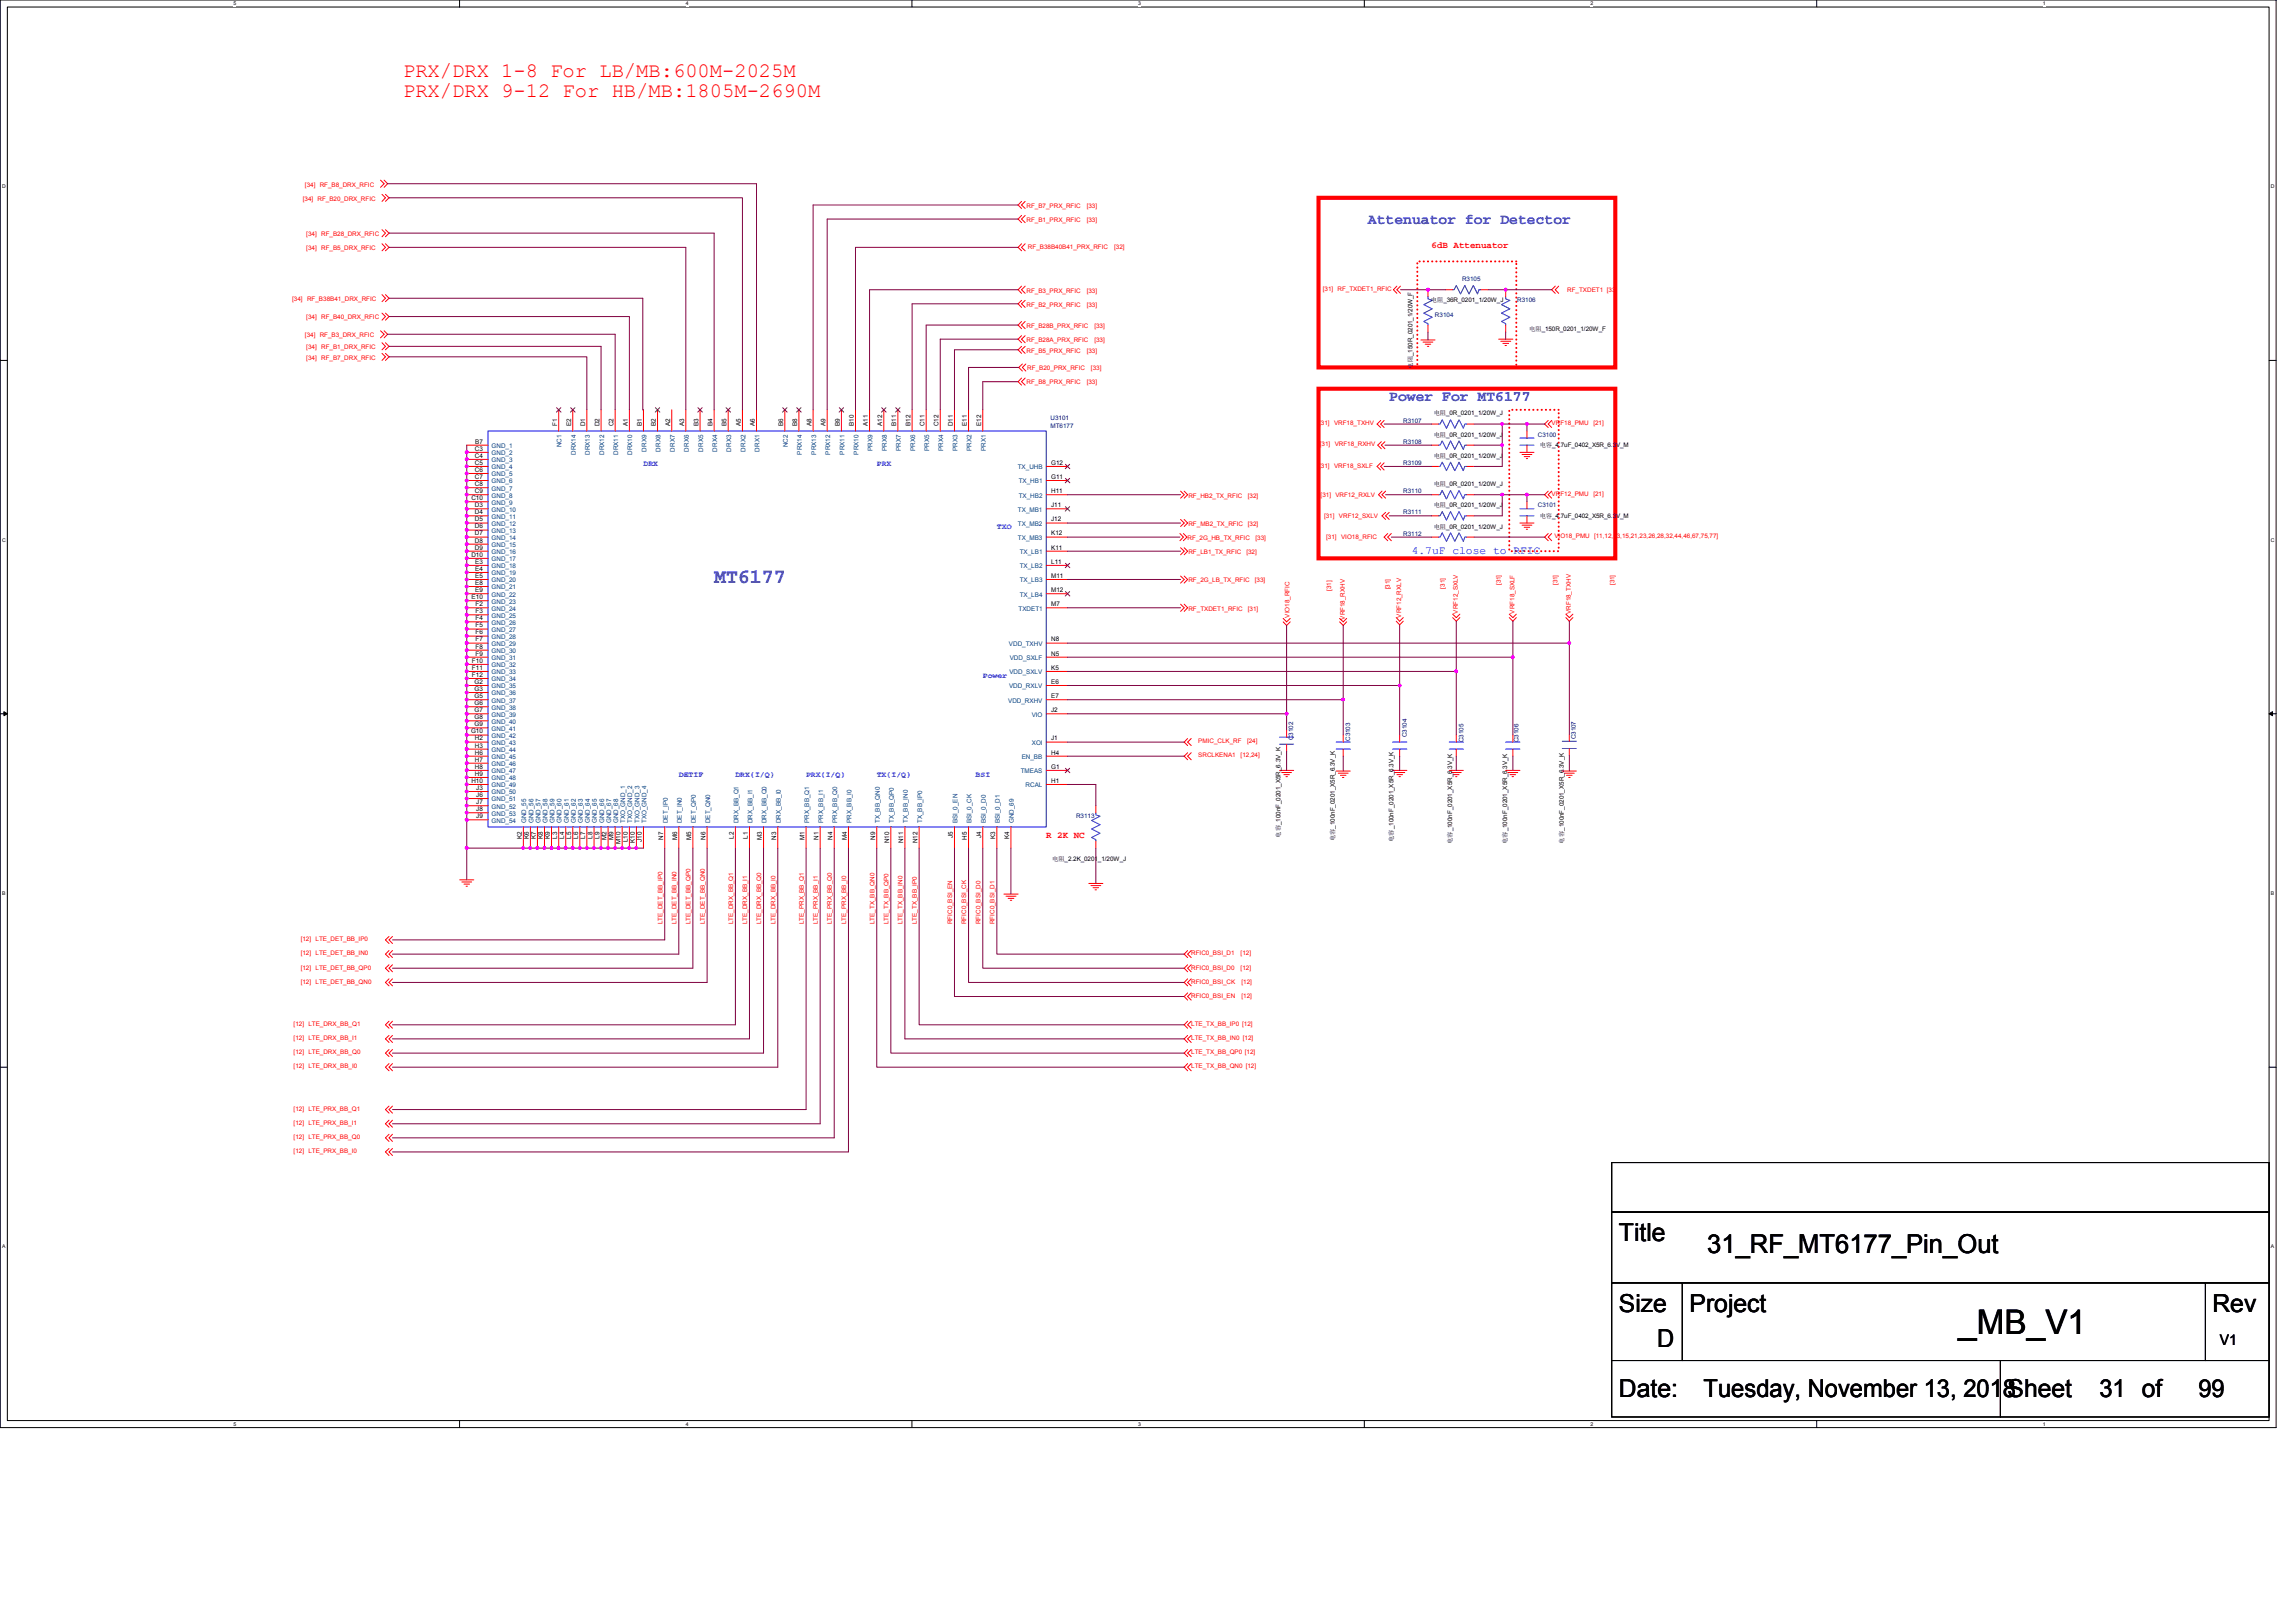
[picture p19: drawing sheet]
<svg xmlns="http://www.w3.org/2000/svg" width="297mm" height="210mm" viewBox="0 0 297 210" stroke-linecap="round" stroke-linejoin="round" font-family="sans-serif">
<defs><g id="words">
<text font-size="4.4" x="253.3" y="172.6">_MB_V1</text>
<text font-size="3.4" x="220.9" y="162.1">31_RF_MT6177_Pin_Out</text>
<g font-size="3.2">
<text x="209.4" y="160.6">Title</text>
<text x="209.4" y="169.8">Size</text>
<text x="218.6" y="169.8">Project</text>
<text x="286.2" y="169.8">Rev</text>
<text x="214.4" y="174.3">D</text>
<text x="209.4" y="180.7">Date:</text>
<text x="220.4" y="180.7">Tuesday, November 13, 2018Sheet</text>
<text x="271.6" y="180.7">31 of</text>
<text x="284.4" y="180.7">99</text>
</g>
<g font-size="2.6" fill="#f00">
<text x="52.2" y="9.9">PRX/DRX 1-8 For LB/MB:600M-2025M</text>
<text x="52.2" y="12.6">PRX/DRX 9-12 For HB/MB:1805M-2690M</text>
</g>
<text font-size="2.6" fill="#00f" x="92.4" y="75.4">MT6177</text>
<g font-size="1.9" fill="#00f">
<text x="177" y="29">Attenuator for Detector</text>
<text x="179.7" y="51.9">Power For MT6177</text>
</g>
<text font-size="1.9" x="287.2" y="174.1">V1</text>
<text font-size="1.5" fill="#00f" x="182.6" y="71.7">4.7uF close to RFIC</text>
<g font-size="1.2" fill="#f00">
<text x="185.2" y="32.1">6dB Attenuator</text>
<text x="135.4" y="108.4">R 2K NC</text>
</g>
<g font-size="1" fill="#00f">
<text x="83.2" y="60.3">DRX</text>
<text x="113.4" y="60.3">PRX</text>
<text x="129" y="68.5">TXO</text>
<text x="127.1" y="87.7">Power</text>
<text x="87.8" y="100.5">DETIF</text>
<text x="95.1" y="100.5">DRX(I/Q)</text>
<text x="104.3" y="100.5">PRX(I/Q)</text>
<text x="113.4" y="100.5">TX(I/Q)</text>
<text x="126.2" y="100.5">BSI</text>
</g>
<g font-size=".8" fill="#f00">
<text x="39.2" y="26">[34] RF_B20_DRX_RFIC</text>
<text x="39.5" y="24.1">[34] RF_B8_DRX_RFIC</text>
<text x="132.8" y="26.9">RF_B7_PRX_RFIC</text>
<text x="132.8" y="28.7">RF_B1_PRX_RFIC</text>
<text x="140.6" y="26.9">[33]</text>
<text x="140.6" y="28.7">[33]</text>
<text x="39.6" y="32.4">[34]</text>
<text x="39.6" y="30.5">[34]</text>
<text x="41.5" y="32.4">RF_B5_DRX_RFIC</text>
<text x="41.5" y="30.5">RF_B28_DRX_RFIC</text>
<text x="133" y="32.2">RF_B38B40B41_PRX_RFIC</text>
<text x="144.1" y="32.2">[32]</text>
<text x="37.8" y="38.9">[34]</text>
<text x="39.6" y="41.3">[34]</text>
<text x="39.7" y="38.9">RF_B38B41_DRX_RFIC</text>
<text x="41.5" y="41.3">RF_B40_DRX_RFIC</text>
<text x="132.8" y="37.8">RF_B3_PRX_RFIC</text>
<text x="132.8" y="39.7">RF_B2_PRX_RFIC</text>
<text x="140.6" y="37.8">[33]</text>
<text x="140.6" y="39.7">[33]</text>
<text x="171.1" y="37.7">[31] RF_TXDET1_RFIC</text>
<text x="202.8" y="37.7">RF_TXDET1 [33]</text>
<text x="39.5" y="43.6">[34] RF_B3_DRX_RFIC</text>
<text x="39.6" y="46.5">[34]</text>
<text x="39.6" y="45.1">[34]</text>
<text x="41.5" y="46.5">RF_B7_DRX_RFIC</text>
<text x="41.5" y="45.1">RF_B1_DRX_RFIC</text>
<text x="132.8" y="44.2">RF_B28A_PRX_RFIC</text>
<text x="132.8" y="42.4">RF_B28B_PRX_RFIC</text>
<text x="132.8" y="45.6">RF_B5_PRX_RFIC</text>
<text x="132.9" y="47.9">RF_B20_PRX_RFIC</text>
<text x="140.6" y="45.6">[33]</text>
<text x="141.1" y="47.9">[33]</text>
<text x="141.6" y="44.2">[33]</text>
<text x="141.6" y="42.4">[33]</text>
<text x="132.8" y="49.7">RF_B8_PRX_RFIC</text>
<text x="140.6" y="49.7">[33]</text>
<text x="170.7" y="55">[31]</text>
<text x="170.7" y="57.8">[31]</text>
<text x="172.6" y="55">VRF18_TXHV</text>
<text x="172.7" y="57.8">VRF18_RXHV</text>
<text x="200.7" y="55">VRF18_PMU</text>
<text x="206.1" y="55">[21]</text>
<text x="153.8" y="64.4">RF_HB2_TX_RFIC</text>
<text x="161.4" y="64.4">[32]</text>
<text x="170.7" y="60.5">[31]</text>
<text x="170.9" y="64.3">[31] VRF12_RXLV</text>
<text x="172.6" y="60.5">VRF18_SXLF</text>
<text x="200.7" y="64.2">VRF12_PMU</text>
<text x="206.1" y="64.2">[21]</text>
<text x="153.6" y="69.8">RF_2G_HB_TX_RFIC</text>
<text x="153.8" y="68">RF_MB2_TX_RFIC</text>
<text x="153.8" y="71.7">RF_LB1_TX_RFIC</text>
<text x="161.2" y="71.7">[32]</text>
<text x="161.4" y="68">[32]</text>
<text x="162.4" y="69.8">[33]</text>
<text x="171.3" y="67">[31]</text>
<text x="171.6" y="69.7">[31]</text>
<text x="173.2" y="67">VRF12_SXLV</text>
<text x="173.5" y="69.7">VIO18_RFIC</text>
<text x="201.1" y="69.7">VIO18_PMU [11,12,13,15,21,23,26,28,32,44,46,67,75,77]</text>
<text x="153.8" y="75.3">RF_2G_LB_TX_RFIC</text>
<text x="162.3" y="75.3">[33]</text>
<text x="172.2" y="76.4" transform="rotate(-90 172.2 76.4)">[31]</text>
<text x="179.8" y="76.3" transform="rotate(-90 179.8 76.3)">[31]</text>
<text x="186.9" y="76.2" transform="rotate(-90 186.9 76.2)">[31]</text>
<text x="194.2" y="75.7" transform="rotate(-90 194.2 75.7)">[31]</text>
<text x="201.5" y="75.7" transform="rotate(-90 201.5 75.7)">[31]</text>
<text x="208.9" y="75.7" transform="rotate(-90 208.9 75.7)">[31]</text>
<text x="153.8" y="79">RF_TXDET1_RFIC</text>
<text x="161.4" y="79">[31]</text>
<text x="166.8" y="79.9" transform="rotate(-90 166.8 79.9)">VIO18_RFIC</text>
<text x="174" y="80.2" transform="rotate(-90 174 80.2)">VRF18_RXHV</text>
<text x="181.3" y="79.9" transform="rotate(-90 181.3 79.9)">VRF12_RXLV</text>
<text x="188.6" y="79.4" transform="rotate(-90 188.6 79.4)">VRF12_SXLV</text>
<text x="195.9" y="79.4" transform="rotate(-90 195.9 79.4)">VRF18_SXLF</text>
<text x="203.2" y="79.5" transform="rotate(-90 203.2 79.5)">VRF18_TXHV</text>
<text x="155" y="96.2">PMIC_CLK_RF</text>
<text x="155" y="98">SRCLKENA1</text>
<text x="160.5" y="98">[12,24]</text>
<text x="161.3" y="96.2">[24]</text>
<text x="85.7" y="119.6" transform="rotate(-90 85.7 119.6)">LTE_DET_BB_IP0</text>
<text x="87.5" y="119.6" transform="rotate(-90 87.5 119.6)">LTE_DET_BB_IN0</text>
<text x="89.3" y="119.6" transform="rotate(-90 89.3 119.6)">LTE_DET_BB_QP0</text>
<text x="91.2" y="119.6" transform="rotate(-90 91.2 119.6)">LTE_DET_BB_QN0</text>
<text x="94.8" y="119.6" transform="rotate(-90 94.8 119.6)">LTE_DRX_BB_Q1</text>
<text x="96.7" y="119.6" transform="rotate(-90 96.7 119.6)">LTE_DRX_BB_I1</text>
<text x="98.5" y="119.6" transform="rotate(-90 98.5 119.6)">LTE_DRX_BB_Q0</text>
<text x="100.3" y="119.6" transform="rotate(-90 100.3 119.6)">LTE_DRX_BB_I0</text>
<text x="104" y="119.6" transform="rotate(-90 104 119.6)">LTE_PRX_BB_Q1</text>
<text x="105.8" y="119.6" transform="rotate(-90 105.8 119.6)">LTE_PRX_BB_I1</text>
<text x="107.6" y="119.6" transform="rotate(-90 107.6 119.6)">LTE_PRX_BB_Q0</text>
<text x="109.5" y="119.6" transform="rotate(-90 109.5 119.6)">LTE_PRX_BB_I0</text>
<text x="113.1" y="119.6" transform="rotate(-90 113.1 119.6)">LTE_TX_BB_QN0</text>
<text x="115" y="119.6" transform="rotate(-90 115 119.6)">LTE_TX_BB_QP0</text>
<text x="116.8" y="119.6" transform="rotate(-90 116.8 119.6)">LTE_TX_BB_IN0</text>
<text x="118.6" y="119.6" transform="rotate(-90 118.6 119.6)">LTE_TX_BB_IP0</text>
<text x="123.2" y="119.6" transform="rotate(-90 123.2 119.6)">RFIC0_BSI_EN</text>
<text x="125" y="119.6" transform="rotate(-90 125 119.6)">RFIC0_BSI_CK</text>
<text x="126.8" y="119.6" transform="rotate(-90 126.8 119.6)">RFIC0_BSI_D0</text>
<text x="128.7" y="119.6" transform="rotate(-90 128.7 119.6)">RFIC0_BSI_D1</text>
<text x="38.9" y="121.8">[12]</text>
<text x="38.9" y="125.4">[12]</text>
<text x="38.9" y="123.6">[12]</text>
<text x="40.8" y="121.8">LTE_DET_BB_IP0</text>
<text x="40.8" y="125.4">LTE_DET_BB_QP0</text>
<text x="40.8" y="123.6">LTE_DET_BB_IN0</text>
<text x="154.1" y="123.6">RFIC0_BSI_D1</text>
<text x="154.1" y="125.4">RFIC0_BSI_D0</text>
<text x="160.5" y="123.6">[12]</text>
<text x="160.5" y="125.4">[12]</text>
<text x="38.9" y="127.3">[12]</text>
<text x="40.8" y="127.3">LTE_DET_BB_QN0</text>
<text x="154.1" y="129.1">RFIC0_BSI_EN</text>
<text x="154.1" y="127.3">RFIC0_BSI_CK</text>
<text x="160.6" y="129.1">[12]</text>
<text x="160.6" y="127.3">[12]</text>
<text x="38" y="132.8">[12] LTE_DRX_BB_Q1</text>
<text x="38" y="136.4">[12] LTE_DRX_BB_Q0</text>
<text x="38" y="134.6">[12] LTE_DRX_BB_I1</text>
<text x="154.1" y="136.4">LTE_TX_BB_QP0 [12]</text>
<text x="154.1" y="134.6">LTE_TX_BB_IN0 [12]</text>
<text x="154.1" y="132.8">LTE_TX_BB_IP0 [12]</text>
<text x="38" y="143.7">[12] LTE_PRX_BB_Q1</text>
<text x="38" y="138.2">[12] LTE_DRX_BB_I0</text>
<text x="154.1" y="138.2">LTE_TX_BB_QN0 [12]</text>
<text x="38" y="149.2">[12] LTE_PRX_BB_I0</text>
<text x="38" y="147.4">[12] LTE_PRX_BB_Q0</text>
<text x="38" y="145.6">[12] LTE_PRX_BB_I1</text>
</g>
<g font-size=".8">
<text x="185.1" y="39.1">电阻_36R_0201_1/20W_J</text>
<text x="182.8" y="47.7" transform="rotate(-90 182.8 47.7)">电阻_150R_0201_1/20W_F</text>
<text x="197.8" y="42.8">电阻_150R_0201_1/20W_F</text>
<text x="185.5" y="53.7">电阻_0R_0201_1/20W_J</text>
<text x="61.4" y="59.2">C4</text>
<text x="61.4" y="58.3">C3</text>
<text x="61.5" y="57.4">B7</text>
<text x="72.1" y="55.1" transform="rotate(-90 72.1 55.1)">F1</text>
<text x="73.9" y="55.1" transform="rotate(-90 73.9 55.1)">E2</text>
<text x="75.7" y="55.1" transform="rotate(-90 75.7 55.1)">D1</text>
<text x="77.6" y="55.1" transform="rotate(-90 77.6 55.1)">D2</text>
<text x="79.4" y="55.1" transform="rotate(-90 79.4 55.1)">C2</text>
<text x="81.2" y="55.1" transform="rotate(-90 81.2 55.1)">A1</text>
<text x="83" y="55.1" transform="rotate(-90 83 55.1)">B1</text>
<text x="84.9" y="55.1" transform="rotate(-90 84.9 55.1)">B2</text>
<text x="86.7" y="55.1" transform="rotate(-90 86.7 55.1)">A2</text>
<text x="88.5" y="55.1" transform="rotate(-90 88.5 55.1)">A3</text>
<text x="90.4" y="55.1" transform="rotate(-90 90.4 55.1)">B3</text>
<text x="92.2" y="55.1" transform="rotate(-90 92.2 55.1)">B4</text>
<text x="94" y="55.1" transform="rotate(-90 94 55.1)">B5</text>
<text x="95.8" y="55.1" transform="rotate(-90 95.8 55.1)">A5</text>
<text x="97.7" y="55.1" transform="rotate(-90 97.7 55.1)">A6</text>
<text x="101.3" y="55.1" transform="rotate(-90 101.3 55.1)">B6</text>
<text x="103.1" y="55.1" transform="rotate(-90 103.1 55.1)">B8</text>
<text x="105" y="55.1" transform="rotate(-90 105 55.1)">A8</text>
<text x="106.8" y="55.1" transform="rotate(-90 106.8 55.1)">A9</text>
<text x="108.6" y="55.1" transform="rotate(-90 108.6 55.1)">B9</text>
<text x="110.5" y="55.1" transform="rotate(-90 110.5 55.1)">B10</text>
<text x="112.3" y="55.1" transform="rotate(-90 112.3 55.1)">A11</text>
<text x="114.1" y="55.1" transform="rotate(-90 114.1 55.1)">A12</text>
<text x="115.9" y="55.1" transform="rotate(-90 115.9 55.1)">B11</text>
<text x="117.8" y="55.1" transform="rotate(-90 117.8 55.1)">B12</text>
<text x="119.6" y="55.1" transform="rotate(-90 119.6 55.1)">C11</text>
<text x="121.4" y="55.1" transform="rotate(-90 121.4 55.1)">C12</text>
<text x="123.3" y="55.1" transform="rotate(-90 123.3 55.1)">D11</text>
<text x="125.1" y="55.1" transform="rotate(-90 125.1 55.1)">E11</text>
<text x="126.9" y="55.1" transform="rotate(-90 126.9 55.1)">E12</text>
<text x="185.5" y="56.5">电阻_0R_0201_1/20W_J</text>
<text x="185.5" y="59.2">电阻_0R_0201_1/20W_J</text>
<text x="199.2" y="57.9">电容_4.7uF_0402_X5R_6.3V_M</text>
<text x="61" y="64.7">C10</text>
<text x="61.4" y="61">C6</text>
<text x="61.4" y="60.1">C5</text>
<text x="61.4" y="62">C7</text>
<text x="61.4" y="62.9">C8</text>
<text x="61.4" y="65.6">D3</text>
<text x="61.4" y="63.8">C9</text>
<text x="136" y="60.1">G12</text>
<text x="136" y="62">G11</text>
<text x="136" y="63.8">H11</text>
<text x="136" y="65.6">J11</text>
<text x="185.5" y="65.6">电阻_0R_0201_1/20W_J</text>
<text x="185.5" y="62.9">电阻_0R_0201_1/20W_J</text>
<text x="61.4" y="66.5">D4</text>
<text x="61.4" y="67.5">D5</text>
<text x="61.4" y="68.4">D6</text>
<text x="61.4" y="69.3">D7</text>
<text x="61.4" y="70.2">D8</text>
<text x="61.4" y="71.1">D9</text>
<text x="136" y="67.5">J12</text>
<text x="136" y="69.3">K12</text>
<text x="136" y="71.1">K11</text>
<text x="185.5" y="68.4">电阻_0R_0201_1/20W_J</text>
<text x="199.2" y="67">电容_4.7uF_0402_X5R_6.3V_M</text>
<text x="61" y="72">D10</text>
<text x="61" y="77.5">E10</text>
<text x="61.5" y="75.7">E8</text>
<text x="61.5" y="76.6">E9</text>
<text x="61.5" y="73.9">E4</text>
<text x="61.5" y="74.8">E5</text>
<text x="61.5" y="72.9">E3</text>
<text x="136" y="72.9">L11</text>
<text x="136" y="74.8">M11</text>
<text x="136" y="76.6">M12</text>
<text x="61.5" y="82.1">F6</text>
<text x="61.5" y="83.9">F8</text>
<text x="61.5" y="81.2">F5</text>
<text x="61.5" y="83">F7</text>
<text x="61.5" y="78.4">F2</text>
<text x="61.5" y="79.3">F3</text>
<text x="61.5" y="80.2">F4</text>
<text x="136" y="83">N8</text>
<text x="136" y="78.4">M7</text>
<text x="61.1" y="85.7">F10</text>
<text x="61.1" y="86.7">F11</text>
<text x="61.1" y="87.6">F12</text>
<text x="61.4" y="88.5">G2</text>
<text x="61.4" y="89.4">G3</text>
<text x="61.5" y="84.8">F9</text>
<text x="136" y="88.5">E6</text>
<text x="136" y="86.7">K5</text>
<text x="136" y="84.8">N5</text>
<text x="60.9" y="94.9">G10</text>
<text x="61.4" y="93">G8</text>
<text x="61.4" y="94">G9</text>
<text x="61.4" y="91.2">G6</text>
<text x="61.4" y="92.1">G7</text>
<text x="61.4" y="90.3">G5</text>
<text x="61.4" y="95.8">H2</text>
<text x="136" y="95.8">J1</text>
<text x="136" y="92.1">J2</text>
<text x="136" y="90.3">E7</text>
<text x="61" y="101.3">H10</text>
<text x="61.4" y="99.5">H8</text>
<text x="61.4" y="100.4">H9</text>
<text x="61.4" y="98.5">H7</text>
<text x="61.4" y="96.7">H3</text>
<text x="61.4" y="97.6">H6</text>
<text x="136" y="97.6">H4</text>
<text x="136" y="101.3">H1</text>
<text x="136" y="99.5">G1</text>
<text x="61.6" y="104.9">J8</text>
<text x="61.6" y="105.9">J9</text>
<text x="61.6" y="104">J7</text>
<text x="61.6" y="103.1">J6</text>
<text x="61.6" y="102.2">J3</text>
<text x="67.5" y="108.6" transform="rotate(-90 67.5 108.6)">K2</text>
<text x="68.4" y="108.6" transform="rotate(-90 68.4 108.6)">K6</text>
<text x="69.3" y="108.6" transform="rotate(-90 69.3 108.6)">K7</text>
<text x="70.2" y="108.6" transform="rotate(-90 70.2 108.6)">K8</text>
<text x="71.1" y="108.6" transform="rotate(-90 71.1 108.6)">K9</text>
<text x="72.1" y="108.5" transform="rotate(-90 72.1 108.5)">L3</text>
<text x="73" y="108.5" transform="rotate(-90 73 108.5)">L4</text>
<text x="73.9" y="108.5" transform="rotate(-90 73.9 108.5)">L5</text>
<text x="74.8" y="108.5" transform="rotate(-90 74.8 108.5)">L6</text>
<text x="75.7" y="108.5" transform="rotate(-90 75.7 108.5)">L7</text>
<text x="76.6" y="108.5" transform="rotate(-90 76.6 108.5)">L8</text>
<text x="77.6" y="108.5" transform="rotate(-90 77.6 108.5)">L9</text>
<text x="78.5" y="108.7" transform="rotate(-90 78.5 108.7)">M2</text>
<text x="79.4" y="108.7" transform="rotate(-90 79.4 108.7)">M9</text>
<text x="80.3" y="109.2" transform="rotate(-90 80.3 109.2)">M10</text>
<text x="81.2" y="108.9" transform="rotate(-90 81.2 108.9)">L10</text>
<text x="82.1" y="109.1" transform="rotate(-90 82.1 109.1)">K10</text>
<text x="83" y="108.9" transform="rotate(-90 83 108.9)">J10</text>
<text x="85.8" y="108.6" transform="rotate(-90 85.8 108.6)">N7</text>
<text x="87.6" y="108.7" transform="rotate(-90 87.6 108.7)">M6</text>
<text x="89.4" y="108.7" transform="rotate(-90 89.4 108.7)">M5</text>
<text x="91.3" y="108.6" transform="rotate(-90 91.3 108.6)">N6</text>
<text x="94.9" y="108.5" transform="rotate(-90 94.9 108.5)">L2</text>
<text x="96.7" y="108.5" transform="rotate(-90 96.7 108.5)">L1</text>
<text x="98.6" y="108.7" transform="rotate(-90 98.6 108.7)">M3</text>
<text x="100.4" y="108.6" transform="rotate(-90 100.4 108.6)">N3</text>
<text x="104.1" y="108.7" transform="rotate(-90 104.1 108.7)">M1</text>
<text x="105.9" y="108.6" transform="rotate(-90 105.9 108.6)">N1</text>
<text x="107.7" y="108.6" transform="rotate(-90 107.7 108.6)">N4</text>
<text x="109.6" y="108.7" transform="rotate(-90 109.6 108.7)">M4</text>
<text x="113.2" y="108.6" transform="rotate(-90 113.2 108.6)">N9</text>
<text x="115" y="109.1" transform="rotate(-90 115 109.1)">N10</text>
<text x="116.9" y="109.1" transform="rotate(-90 116.9 109.1)">N11</text>
<text x="118.7" y="109.1" transform="rotate(-90 118.7 109.1)">N12</text>
<text x="123.3" y="108.5" transform="rotate(-90 123.3 108.5)">J5</text>
<text x="125.1" y="108.6" transform="rotate(-90 125.1 108.6)">H5</text>
<text x="126.9" y="108.5" transform="rotate(-90 126.9 108.5)">J4</text>
<text x="128.8" y="108.6" transform="rotate(-90 128.8 108.6)">K3</text>
<text x="130.6" y="108.6" transform="rotate(-90 130.6 108.6)">K4</text>
<text x="136.1" y="111.4">电阻_2.2K_0201_1/20W_J</text>
<text x="165.6" y="108.4" transform="rotate(-90 165.6 108.4)">电容_100nF_0201_X5R_6.3V_K</text>
<text x="172.7" y="108.9" transform="rotate(-90 172.7 108.9)">电容_100nF_0201_X5R_6.3V_K</text>
<text x="180.3" y="108.9" transform="rotate(-90 180.3 108.9)">电容_100nF_0201_X5R_6.3V_K</text>
<text x="187.9" y="109.2" transform="rotate(-90 187.9 109.2)">电容_100nF_0201_X5R_6.3V_K</text>
<text x="195" y="109.2" transform="rotate(-90 195 109.2)">电容_100nF_0201_X5R_6.3V_K</text>
<text x="202.3" y="109.1" transform="rotate(-90 202.3 109.1)">电容_100nF_0201_X5R_6.3V_K</text>
</g>
<g font-size=".8" fill="#000080">
<text x="185.6" y="41">R3104</text>
<text x="189.1" y="36.4">R3105</text>
<text x="196.3" y="39.1">R3106</text>
<text x="135.9" y="55.4">MT6177</text>
<text x="135.9" y="54.3">U3101</text>
<text x="181.5" y="57.4">R3108</text>
<text x="181.5" y="54.7">R3107</text>
<text x="199" y="56.5">C3100</text>
<text x="181.5" y="63.8">R3110</text>
<text x="181.5" y="60.2">R3109</text>
<text x="199" y="65.6">C3101</text>
<text x="181.5" y="66.5">R3111</text>
<text x="181.5" y="69.3">R3112</text>
<text x="167.3" y="95.8" transform="rotate(-90 167.3 95.8)">C3102</text>
<text x="174.7" y="95.9" transform="rotate(-90 174.7 95.9)">C3103</text>
<text x="182" y="95.4" transform="rotate(-90 182 95.4)">C3104</text>
<text x="203.9" y="95.7" transform="rotate(-90 203.9 95.7)">C3107</text>
<text x="189.3" y="96" transform="rotate(-90 189.3 96)">C3105</text>
<text x="196.5" y="96" transform="rotate(-90 196.5 96)">C3106</text>
<text x="139.2" y="105.9">R3113</text>
</g>
<g font-size=".8" fill="#004080">
<text x="63.6" y="59.8">GND_3</text>
<text x="63.6" y="58.9">GND_2</text>
<text x="63.6" y="58">GND_1</text>
<text x="72.7" y="57.9" transform="rotate(-90 72.7 57.9)">NC1</text>
<text x="74.5" y="58.9" transform="rotate(-90 74.5 58.9)">DRX14</text>
<text x="76.3" y="58.9" transform="rotate(-90 76.3 58.9)">DRX13</text>
<text x="78.1" y="58.9" transform="rotate(-90 78.1 58.9)">DRX12</text>
<text x="80" y="58.9" transform="rotate(-90 80 58.9)">DRX11</text>
<text x="81.8" y="58.9" transform="rotate(-90 81.8 58.9)">DRX10</text>
<text x="83.6" y="58.4" transform="rotate(-90 83.6 58.4)">DRX9</text>
<text x="85.4" y="58.4" transform="rotate(-90 85.4 58.4)">DRX8</text>
<text x="87.3" y="58.4" transform="rotate(-90 87.3 58.4)">DRX7</text>
<text x="89.1" y="58.4" transform="rotate(-90 89.1 58.4)">DRX6</text>
<text x="90.9" y="58.4" transform="rotate(-90 90.9 58.4)">DRX5</text>
<text x="92.8" y="58.4" transform="rotate(-90 92.8 58.4)">DRX4</text>
<text x="94.6" y="58.4" transform="rotate(-90 94.6 58.4)">DRX3</text>
<text x="96.4" y="58.4" transform="rotate(-90 96.4 58.4)">DRX2</text>
<text x="98.3" y="58.4" transform="rotate(-90 98.3 58.4)">DRX1</text>
<text x="101.9" y="57.9" transform="rotate(-90 101.9 57.9)">NC2</text>
<text x="103.7" y="58.8" transform="rotate(-90 103.7 58.8)">PRX14</text>
<text x="105.6" y="58.8" transform="rotate(-90 105.6 58.8)">PRX13</text>
<text x="107.4" y="58.8" transform="rotate(-90 107.4 58.8)">PRX12</text>
<text x="109.2" y="58.8" transform="rotate(-90 109.2 58.8)">PRX11</text>
<text x="111.1" y="58.8" transform="rotate(-90 111.1 58.8)">PRX10</text>
<text x="112.9" y="58.4" transform="rotate(-90 112.9 58.4)">PRX9</text>
<text x="114.7" y="58.4" transform="rotate(-90 114.7 58.4)">PRX8</text>
<text x="116.5" y="58.4" transform="rotate(-90 116.5 58.4)">PRX7</text>
<text x="118.4" y="58.4" transform="rotate(-90 118.4 58.4)">PRX6</text>
<text x="120.2" y="58.4" transform="rotate(-90 120.2 58.4)">PRX5</text>
<text x="122" y="58.4" transform="rotate(-90 122 58.4)">PRX4</text>
<text x="123.9" y="58.4" transform="rotate(-90 123.9 58.4)">PRX3</text>
<text x="125.7" y="58.4" transform="rotate(-90 125.7 58.4)">PRX2</text>
<text x="127.5" y="58.4" transform="rotate(-90 127.5 58.4)">PRX1</text>
<text x="63.6" y="61.6">GND_5</text>
<text x="63.6" y="60.7">GND_4</text>
<text x="63.6" y="62.5">GND_6</text>
<text x="63.6" y="63.5">GND_7</text>
<text x="63.6" y="64.4">GND_8</text>
<text x="63.6" y="65.3">GND_9</text>
<text x="131.7" y="60.7">TX_UHB</text>
<text x="131.8" y="62.5">TX_HB1</text>
<text x="131.8" y="64.4">TX_HB2</text>
<text x="63.6" y="67.1">GND_11</text>
<text x="63.6" y="68.1">GND_12</text>
<text x="63.6" y="69">GND_13</text>
<text x="63.6" y="69.9">GND_14</text>
<text x="63.6" y="70.8">GND_15</text>
<text x="63.6" y="71.7">GND_16</text>
<text x="63.6" y="66.2">GND_10</text>
<text x="131.7" y="66.2">TX_MB1</text>
<text x="131.7" y="68.1">TX_MB2</text>
<text x="131.7" y="69.9">TX_MB3</text>
<text x="131.9" y="71.7">TX_LB1</text>
<text x="63.6" y="72.6">GND_17</text>
<text x="63.6" y="76.3">GND_21</text>
<text x="63.6" y="77.2">GND_22</text>
<text x="63.6" y="74.4">GND_19</text>
<text x="63.6" y="75.4">GND_20</text>
<text x="63.6" y="73.5">GND_18</text>
<text x="131.9" y="73.5">TX_LB2</text>
<text x="131.9" y="75.4">TX_LB3</text>
<text x="131.9" y="77.2">TX_LB4</text>
<text x="63.6" y="78.1">GND_23</text>
<text x="63.6" y="82.7">GND_28</text>
<text x="63.6" y="81.8">GND_27</text>
<text x="63.6" y="83.6">GND_29</text>
<text x="63.6" y="79">GND_24</text>
<text x="63.6" y="79.9">GND_25</text>
<text x="63.6" y="80.8">GND_26</text>
<text x="130.5" y="83.6">VDD_TXHV</text>
<text x="131.8" y="79">TXDET1</text>
<text x="63.6" y="84.5">GND_30</text>
<text x="63.6" y="86.3">GND_32</text>
<text x="63.6" y="87.2">GND_33</text>
<text x="63.6" y="88.2">GND_34</text>
<text x="63.6" y="85.4">GND_31</text>
<text x="63.6" y="89.1">GND_35</text>
<text x="63.6" y="90">GND_36</text>
<text x="130.6" y="89.1">VDD_RXLV</text>
<text x="130.6" y="87.2">VDD_SXLV</text>
<text x="130.6" y="85.4">VDD_SXLF</text>
<text x="63.6" y="93.6">GND_40</text>
<text x="63.6" y="94.6">GND_41</text>
<text x="63.6" y="91.8">GND_38</text>
<text x="63.6" y="92.7">GND_39</text>
<text x="63.6" y="90.9">GND_37</text>
<text x="63.6" y="95.5">GND_42</text>
<text x="130.4" y="90.9">VDD_RXHV</text>
<text x="133.5" y="92.7">VIO</text>
<text x="63.6" y="100.1">GND_47</text>
<text x="63.6" y="101">GND_48</text>
<text x="63.6" y="99.1">GND_46</text>
<text x="63.6" y="96.4">GND_43</text>
<text x="63.6" y="97.3">GND_44</text>
<text x="63.6" y="98.2">GND_45</text>
<text x="63.6" y="101.9">GND_49</text>
<text x="132.1" y="100.1">TMEAS</text>
<text x="132.2" y="98.2">EN_BB</text>
<text x="132.7" y="101.9">RCAL</text>
<text x="133.5" y="96.4">XOI</text>
<text x="63.6" y="105.5">GND_53</text>
<text x="63.6" y="106.4">GND_54</text>
<text x="63.6" y="104.6">GND_52</text>
<text x="63.6" y="103.7">GND_51</text>
<text x="63.6" y="102.8">GND_50</text>
<text x="68.1" y="106.5" transform="rotate(-90 68.1 106.5)">GND_55</text>
<text x="69" y="106.5" transform="rotate(-90 69 106.5)">GND_56</text>
<text x="69.9" y="106.5" transform="rotate(-90 69.9 106.5)">GND_57</text>
<text x="70.8" y="106.5" transform="rotate(-90 70.8 106.5)">GND_58</text>
<text x="71.7" y="106.5" transform="rotate(-90 71.7 106.5)">GND_59</text>
<text x="72.7" y="106.5" transform="rotate(-90 72.7 106.5)">GND_60</text>
<text x="73.6" y="106.5" transform="rotate(-90 73.6 106.5)">GND_61</text>
<text x="74.5" y="106.5" transform="rotate(-90 74.5 106.5)">GND_62</text>
<text x="75.4" y="106.5" transform="rotate(-90 75.4 106.5)">GND_63</text>
<text x="76.3" y="106.5" transform="rotate(-90 76.3 106.5)">GND_64</text>
<text x="77.2" y="106.5" transform="rotate(-90 77.2 106.5)">GND_65</text>
<text x="78.1" y="106.5" transform="rotate(-90 78.1 106.5)">GND_66</text>
<text x="79.1" y="106.5" transform="rotate(-90 79.1 106.5)">GND_67</text>
<text x="80" y="106.5" transform="rotate(-90 80 106.5)">GND_68</text>
<text x="80.9" y="106.5" transform="rotate(-90 80.9 106.5)">TXO_GND_1</text>
<text x="81.8" y="106.5" transform="rotate(-90 81.8 106.5)">TXO_GND_2</text>
<text x="82.7" y="106.5" transform="rotate(-90 82.7 106.5)">TXO_GND_3</text>
<text x="83.6" y="106.5" transform="rotate(-90 83.6 106.5)">TXO_GND_4</text>
<text x="86.4" y="106.5" transform="rotate(-90 86.4 106.5)">DET_IP0</text>
<text x="88.2" y="106.5" transform="rotate(-90 88.2 106.5)">DET_IN0</text>
<text x="90" y="106.5" transform="rotate(-90 90 106.5)">DET_QP0</text>
<text x="91.9" y="106.5" transform="rotate(-90 91.9 106.5)">DET_QN0</text>
<text x="95.5" y="106.5" transform="rotate(-90 95.5 106.5)">DRX_BB_Q1</text>
<text x="97.3" y="106.5" transform="rotate(-90 97.3 106.5)">DRX_BB_I1</text>
<text x="99.2" y="106.5" transform="rotate(-90 99.2 106.5)">DRX_BB_Q0</text>
<text x="101" y="106.5" transform="rotate(-90 101 106.5)">DRX_BB_I0</text>
<text x="104.7" y="106.5" transform="rotate(-90 104.7 106.5)">PRX_BB_Q1</text>
<text x="106.5" y="106.5" transform="rotate(-90 106.5 106.5)">PRX_BB_I1</text>
<text x="108.3" y="106.5" transform="rotate(-90 108.3 106.5)">PRX_BB_Q0</text>
<text x="110.1" y="106.5" transform="rotate(-90 110.1 106.5)">PRX_BB_I0</text>
<text x="113.8" y="106.5" transform="rotate(-90 113.8 106.5)">TX_BB_QN0</text>
<text x="115.6" y="106.5" transform="rotate(-90 115.6 106.5)">TX_BB_QP0</text>
<text x="117.5" y="106.5" transform="rotate(-90 117.5 106.5)">TX_BB_IN0</text>
<text x="119.3" y="106.5" transform="rotate(-90 119.3 106.5)">TX_BB_IP0</text>
<text x="123.9" y="106.5" transform="rotate(-90 123.9 106.5)">BSI_0_EN</text>
<text x="125.7" y="106.5" transform="rotate(-90 125.7 106.5)">BSI_0_CK</text>
<text x="127.5" y="106.5" transform="rotate(-90 127.5 106.5)">BSI_0_D0</text>
<text x="129.3" y="106.5" transform="rotate(-90 129.3 106.5)">BSI_0_D1</text>
<text x="131.2" y="106.5" transform="rotate(-90 131.2 106.5)">GND_69</text>
</g>
<g font-size=".7">
<text x="30.2" y=".7">5</text>
<text x="88.7" y=".7">4</text>
<text x="147.2" y=".7">3</text>
<text x="205.8" y=".7">2</text>
<text x="264.3" y=".7">1</text>
<text x=".3" y="24.4">D</text>
<text x="293.8" y="24.4">D</text>
<text x=".3" y="70.1">C</text>
<text x="293.8" y="70.1">C</text>
<text x=".3" y="115.8">B</text>
<text x="293.8" y="115.8">B</text>
<text x=".3" y="161.5">A</text>
<text x="293.8" y="161.5">A</text>
<text x="30.2" y="184.5">5</text>
<text x="88.7" y="184.5">4</text>
<text x="147.2" y="184.5">3</text>
<text x="205.8" y="184.5">2</text>
<text x="264.3" y="184.5">1</text>
</g>
</g></defs>
<path d="M0 0h294.5v184.7h-294.5zM.9 .9h292.7v182.9h-292.7z" fill="none" stroke="#000" stroke-width=".13"/>
<g fill="#fff">
<path d="M30.2 .1h.4v.7h-.4z"/>
<path d="M30.2 183.9h.4v.7h-.4z"/>
</g>
<path d="M59.5 0v.9M59.5 183.8v.9" fill="none" stroke="#000" stroke-width=".13"/>
<g fill="#fff">
<path d="M88.7 .1h.4v.7h-.4z"/>
<path d="M88.7 183.9h.4v.7h-.4z"/>
</g>
<path d="M118 0v.9M118 183.8v.9" fill="none" stroke="#000" stroke-width=".13"/>
<g fill="#fff">
<path d="M147.2 .1h.4v.7h-.4z"/>
<path d="M147.2 183.9h.4v.7h-.4z"/>
</g>
<path d="M176.5 0v.9M176.5 183.8v.9" fill="none" stroke="#000" stroke-width=".13"/>
<g fill="#fff">
<path d="M205.8 .1h.3v.7h-.3z"/>
<path d="M205.8 183.9h.3v.7h-.3z"/>
</g>
<path d="M235 0v.9M235 183.8v.9" fill="none" stroke="#000" stroke-width=".13"/>
<g fill="#fff">
<path d="M264.3 .1h.3v.7h-.3z"/>
<path d="M264.3 183.9h.3v.7h-.3z"/>
<path d="M.3 23.8h.4v.7h-.4z"/>
<path d="M293.8 23.8h.5v.7h-.5z"/>
<path d="M.3 69.5h.4v.7h-.4z"/>
<path d="M293.8 69.5h.5v.7h-.5z"/>
</g>
<path d="M0 46.6h.9M293.6 46.6h.9" fill="none" stroke="#000" stroke-width=".13"/>
<g fill="#fff">
<path d="M.3 115.2h.4v.8h-.4z"/>
<path d="M293.8 115.2h.4v.8h-.4z"/>
</g>
<path d="M0 92.4h.9M293.6 92.4h.9" fill="none" stroke="#000" stroke-width=".13"/>
<path d="M.5 92.1l.4 .3-.4 .2zM293.6 92.4l.4-.3v.5z" fill="#000" stroke="#000" stroke-width=".13"/>
<g fill="#fff">
<path d="M.3 160.9h.4v.8h-.4z"/>
<path d="M293.8 160.9h.4v.8h-.4z"/>
</g>
<path d="M0 138.1h.9M293.6 138.1h.9M208.5 156.8h85.1v9.2h-85.1zM208.5 150.4h85.1v6.4h-85.1zM208.5 176h50.3v7.3h-50.3zM208.5 166h9.2v10h-9.2zM217.7 166h67.6v10h-67.6zM258.8 176h34.8v7.3h-34.8zM285.3 166h8.3v10h-8.3z" fill="none" stroke="#000" stroke-width=".13"/>
<path d="M170.6 25.6h38.4v21.9h-38.4zM170.6 50.3h38.4v21.9h-38.4z" fill="none" stroke="#f00" stroke-width=".53"/>
<path d="M183.4 33.8h12.8v13.7h-12.8zM195.3 53h6.4v18.3h-6.4z" fill="none" stroke="#f00" stroke-width=".25" stroke-dasharray="0 .5"/>
<g fill="none" stroke="#f00" stroke-width=".13">
<path d="M49.2 23.3l.5 .5-.5 .4M49.4 31.5l.5 .5-.5 .4M49.4 29.7l.5 .5-.5 .4M49.4 25.1l.5 .5-.5 .5M49.4 38.1l.5 .5-.5 .4M49.7 23.3l.4 .5-.4 .4M49.9 31.5l.4 .5-.4 .4M49.9 29.7l.4 .5-.4 .4M49.9 25.1l.4 .5-.4 .5M49.9 38.1l.4 .5-.4 .4M132.2 26.1l-.5 .4 .5 .5M132.2 27.9l-.5 .4 .5 .5"/>
<path d="M132.2 37l-.5 .5 .5 .5M132.2 38.9l-.5 .4 .5 .5M132.2 31.5l-.5 .5 .5 .4M132.6 26.1l-.4 .4 .4 .5M132.6 27.9l-.4 .4 .4 .5M132.6 37l-.4 .5 .4 .5M132.6 38.9l-.4 .4 .4 .5M132.6 31.5l-.4 .5 .4 .4M180.7 37l-.4 .5 .4 .5M181.2 37l-.5 .5 .5 .5M184.7 37.5v.9M187 37.5h.9"/>
<path d="M191.6 37.5h.9M194.8 37.5v.9M201.2 37l-.5 .5 .5 .5M201.7 37l-.5 .5 .5 .5M49.2 42.8l.5 .4-.5 .5M49.4 45.7l.5 .5-.5 .4M49.4 40.5l.5 .5-.5 .4M49.4 44.3l.5 .5-.5 .5M49.7 42.8l.4 .4-.4 .5M49.9 45.7l.4 .5-.4 .4M49.9 40.5l.4 .5-.4 .4M49.9 44.3l.4 .5-.4 .5"/>
<path d="M60.4 59.4h2.7M60.4 58.5h2.7M60.4 57.6h2.7M72.3 53v2.8M74.1 53v2.8M75.9 53v2.8M77.8 53v2.8M79.6 53v2.8M81.4 53v2.8M83.2 53v2.8M85.1 53v2.8M86.9 53v2.8"/>
<path d="M88.7 53v2.8M90.6 53v2.8M92.4 53v2.8M94.2 53v2.8M96.1 53v2.8M97.9 53v2.8M101.5 53v2.8M103.4 53v2.8M105.2 53v2.8M107 53v2.8M108.9 53v2.8M110.7 53v2.8"/>
<path d="M112.5 53v2.8M114.3 53v2.8M116.2 53v2.8M118 53v2.8M119.8 53v2.8M121.6 53v2.8M123.5 53v2.8M125.3 53v2.8M127.1 53v2.8M132.2 43.4l-.5 .5 .5 .4M132.2 48.9l-.5 .5 .5 .4M132.2 41.6l-.5 .5 .5 .4"/>
<path d="M132.2 44.8l-.5 .5 .5 .4M132.3 47.1l-.5 .4 .5 .5M132.6 43.4l-.4 .5 .4 .4M132.6 48.9l-.4 .5 .4 .4M132.6 41.6l-.4 .5 .4 .4M132.6 44.8l-.4 .5 .4 .4M132.7 47.1l-.4 .4 .4 .5M178.6 54.4l-.4 .5 .4 .4M178.6 59.9l-.4 .4 .4 .5M178.7 57.1l-.5 .5 .5 .5M179.1 54.4l-.5 .5 .5 .4M179.1 59.9l-.5 .4 .5 .5"/>
<path d="M179.2 57.1l-.5 .5 .5 .5M183.8 44h1.8M184.1 44.3h1.3M184.4 44.5h.7M184.7 44.8h.1M184.7 42.1v.9M185.2 57.6h.9M185.2 54.9h.9M189.8 57.6h.9M189.8 54.9h.9M193.9 43.9h1.8M194.2 44.2h1.2"/>
<path d="M194.4 44.4h.8M194.7 44.7h.2M194.8 42.1v.9M196.6 58.5h1.9M196.9 58.8h1.3M197.2 59.1h.7M197.5 59.3h.1M197.5 55.8v.9M197.5 57.6v.9M200.3 54.4l-.5 .5 .5 .4M200.7 54.4l-.4 .5 .4 .4M60.4 61.3h2.7"/>
<path d="M60.4 60.3h2.7M60.4 62.2h2.7M60.4 63.1h2.7M60.4 66.7h2.7M60.4 67.7h2.7M60.4 68.6h2.7M60.4 69.5h2.7M60.4 70.4h2.7M60.4 71.3h2.7M60.4 72.2h2.7M60.4 75.9h2.7M60.4 76.8h2.7"/>
<path d="M60.4 77.7h2.7M60.4 74.1h2.7M60.4 75h2.7M60.4 65.8h2.7M60.4 78.6h2.7M60.4 79.5h2.7M60.4 64h2.7M60.4 64.9h2.7M60.4 73.2h2.7M135.4 60.3h2.7M135.4 62.2h2.7M135.4 64h2.7"/>
<path d="M135.4 65.8h2.7M135.4 67.7h2.7M135.4 69.5h2.7M135.4 71.3h2.7M135.4 73.2h2.7M135.4 75h2.7M135.4 76.8h2.7M135.4 78.6h2.7M152.7 69l.4 .5-.4 .5M152.7 67.2l.5 .5-.5 .4M152.7 63.5l.5 .5-.5 .5M152.7 70.9l.5 .4-.5 .5"/>
<path d="M152.7 74.5l.5 .5-.5 .4M152.7 78.2l.5 .4-.5 .5M153.1 69l.5 .5-.5 .5M153.2 67.2l.4 .5-.4 .4M153.2 63.5l.4 .5-.4 .5M153.2 70.9l.4 .4-.4 .5M153.2 74.5l.4 .5-.4 .4M153.2 78.2l.4 .4-.4 .5M178.8 63.5l-.5 .5 .5 .5M179.3 66.3l-.5 .4 .5 .5M179.3 63.5l-.5 .5 .5 .5M179.5 69l-.4 .5 .4 .5"/>
<path d="M179.7 66.3l-.4 .4 .4 .5M180 69l-.5 .5 .5 .5M180.6 79.9l.5 .5 .4-.5M185.2 66.7h.9M185.2 69.5h.9M185.2 64h.9M185.2 60.3h.9M187.9 79.5l.5 .4 .5-.4M187.9 79.9l.5 .5 .5-.5M189.8 66.7h.9M189.8 69.5h.9M189.8 64h.9"/>
<path d="M189.8 60.3h.9M195.3 79.5l.4 .4 .5-.4M195.3 79.9l.4 .5 .5-.5M196.6 67.7h1.9M196.9 67.9h1.3M197.2 68.2h.7M197.5 68.5h.1M197.5 64.9v.9M197.5 66.7v1M200.3 63.5l-.5 .5 .5 .5M200.3 69l-.5 .5 .5 .5M200.7 63.5l-.4 .5 .4 .5"/>
<path d="M200.7 69l-.4 .5 .4 .5M202.6 79.5l.4 .4 .5-.4M202.6 79.9l.4 .5 .5-.5M60.4 82.3h2.7M60.4 84.1h2.7M60.4 86h2.7M60.4 86.9h2.7M60.4 87.8h2.7M60.4 81.4h2.7M60.4 83.2h2.7M60.4 93.3h2.7M60.4 94.2h2.7"/>
<path d="M60.4 91.4h2.7M60.4 99.7h2.7M60.4 85h2.7M60.4 88.7h2.7M60.4 89.6h2.7M60.4 92.4h2.7M60.4 90.5h2.7M60.4 98.7h2.7M60.4 80.5h2.7M60.4 95.1h2.7M60.4 96h2.7M60.4 96.9h2.7"/>
<path d="M60.4 97.8h2.7M135.4 83.2h2.7M135.4 96h2.7M135.4 92.4h2.7M135.4 97.8h2.7M135.4 88.7h2.7M135.4 99.7h2.7M135.4 86.9h2.7M135.4 85h2.7M135.4 90.5h2.7M153.6 95.5l-.4 .5 .4 .5M153.6 97.4l-.4 .4 .4 .5"/>
<path d="M154.1 95.5l-.5 .5 .5 .5M154.1 97.4l-.5 .4 .5 .5M165.5 99.7h1.9M165.8 99.9h1.3M166 80l.5 .5 .4-.5M166 80.5l.5 .4 .4-.4M166.5 96.3v.9M166.5 94.4v1M172.9 99.8h1.8M173.3 80l.5 .5 .4-.5M173.3 80.5l.5 .4 .4-.4M173.8 96.9v.9"/>
<path d="M173.8 95.1v.9M180.2 99.7h1.8M180.4 99.9h1.3M180.6 80.4l.5 .4 .4-.4M181.1 96.9v.9M181.1 95.1v.9M187.5 99.7h1.8M187.8 99.9h1.2M188.4 96.9v.9M188.4 95.1v.9M194.8 99.7h1.8M195.1 99.9h1.3"/>
<path d="M195.7 96.9v.9M195.7 95.1v.9M202.1 99.8h1.8M203 96.8v.9M203 95v.9M59.5 113.8h1.8M59.8 114.1h1.2M60 114.4h.7M60.3 114.7h.2M60.4 100.6h2.7M60.4 105.2h2.7M60.4 106.1h2.7"/>
<path d="M60.4 104.2h2.7M60.4 103.3h2.7M60.4 101.5h2.7M60.4 102.4h2.7M67.7 107v2.7M68.6 107v2.7M69.5 107v2.7M70.4 107v2.7M71.3 107v2.7M72.3 107v2.7M73.2 107v2.7M74.1 107v2.7"/>
<path d="M75 107v2.7M75.9 107v2.7M76.9 107v2.7M77.8 107v2.7M78.7 107v2.7M79.6 107v2.7M80.5 107v2.7M81.4 107v2.7M82.3 107v2.7M83.2 107v2.7M86 107v2.7M87.8 107v2.7"/>
<path d="M89.6 107v2.7M91.5 107v2.7M95.1 107v2.7M97 107v2.7M98.8 107v2.7M100.6 107v2.7M104.3 107v2.7M106.1 107v2.7M107.9 107v2.7M109.8 107v2.7M113.4 107v2.7M115.2 107v2.7"/>
<path d="M117.1 107v2.7M118.9 107v2.7M123.5 107v2.7M125.3 107v2.7M127.1 107v2.7M129 107v2.7M129.9 115.7h1.8M130.2 116h1.2M130.4 116.2h.8M130.7 116.5h.2M130.8 107v2.7M135.4 101.5h2.7"/>
<path d="M140.9 114.3h1.8M141.1 114.6h1.3M141.4 114.9h.7M141.7 115.1h.2M141.8 108.8v.9M141.8 104.2v1M166.1 100.2h.7M166.4 100.5h.2M173.1 100h1.3M173.4 100.3h.7M173.7 100.6h.2M180.7 100.2h.8"/>
<path d="M181 100.5h.2M188 100.2h.8M188.3 100.5h.2M195.3 100.2h.8M195.6 100.5h.2M202.4 100h1.3M202.7 100.3h.7M202.9 100.6h.2M50.3 121.2l-.4 .4 .4 .5M50.3 132.1l-.4 .5 .4 .4M50.3 126.6l-.4 .5 .4 .5M50.3 124.8l-.4 .5 .4 .4"/>
<path d="M50.3 123l-.4 .4 .4 .5M50.3 137.6l-.4 .5 .4 .4M50.3 135.8l-.4 .4 .4 .5M50.3 134l-.4 .4 .4 .5M50.8 121.2l-.5 .4 .5 .5M50.8 132.1l-.5 .5 .5 .4M50.8 126.6l-.5 .5 .5 .5M50.8 124.8l-.5 .5 .5 .4M50.8 123l-.5 .4 .5 .5M50.8 137.6l-.5 .5 .5 .4M50.8 135.8l-.5 .4 .5 .5M50.8 134l-.5 .4 .5 .5"/>
<path d="M153.6 123l-.4 .4 .4 .5M153.6 128.5l-.4 .4 .4 .5M153.6 126.6l-.4 .5 .4 .5M153.6 124.8l-.4 .5 .4 .4M153.6 135.8l-.4 .4 .4 .5M153.6 134l-.4 .4 .4 .5M153.6 132.1l-.4 .5 .4 .4M153.6 137.6l-.4 .5 .4 .4M154.1 123l-.5 .4 .5 .5M154.1 128.5l-.5 .4 .5 .5M154.1 126.6l-.5 .5 .5 .5M154.1 124.8l-.5 .5 .5 .4"/>
<path d="M154.1 135.8l-.5 .4 .5 .5M154.1 134l-.5 .4 .5 .5M154.1 132.1l-.5 .5 .5 .4M154.1 137.6l-.5 .5 .5 .4M50.3 143.1l-.4 .5 .4 .4M50.3 148.6l-.4 .4 .4 .5M50.3 146.7l-.4 .5 .4 .5M50.3 144.9l-.4 .5 .4 .4M50.8 143.1l-.5 .5 .5 .4M50.8 148.6l-.5 .4 .5 .5M50.8 146.7l-.5 .5 .5 .5M50.8 144.9l-.5 .5 .5 .4"/>
</g>
<g fill="none" stroke="#00f" stroke-width=".13">
<path d="M184.7 38.4h.1M184.7 38.4v.3l.6 .2-1.1 .5 1.1 .6-1.1 .5 1.1 .5-1.1 .6 .5 .3v.2M187.9 37.5h.1M187.9 37.5h.2l.3-.6 .6 1.1 .5-1.1 .6 1.1 .5-1.1 .6 1.1 .1-.5h.3M191.6 37.5h.1M194.8 38.4h.1M194.8 38.4v.3l.5 .2-1.1 .5 1.1 .6-1.1 .5 1.1 .5-1.1 .6 .6 .3v.2M63.1 55.8h72.3v51.2h-72.3zM184.7 42.1h.1M186.1 57.6h.1M186.1 57.6h.2l.3-.6 .5 1.1 .6-1.1 .5 1.1 .6-1.1 .5 1.1 .2-.5h.3M186.1 54.9h.1"/>
<path d="M186.1 54.9h.2l.3-.6 .5 1.1 .6-1.1 .5 1.1 .6-1.1 .5 1.1 .2-.5h.3M189.8 57.6h.1M189.8 54.9h.1M194.8 42.1h.1M196.6 56.7h1.9M196.6 57.6h1.9M197.5 56.7h.1M197.5 57.6h.1M186.1 66.7h.1M186.1 66.7h.2l.3-.5 .5 1.1 .6-1.1 .5 1.1 .6-1.1 .5 1.1 .2-.6h.3M186.1 69.5h.1M186.1 69.5h.2l.3-.6 .5 1.1 .6-1.1 .5 1.1 .6-1.1 .5 1.1 .2-.5h.3"/>
<path d="M186.1 64h.1M186.1 64h.2l.3-.5 .5 1.1 .6-1.1 .5 1.1 .6-1.1 .5 1.1 .2-.6h.3M186.1 60.3h.1M186.1 60.3h.2l.3-.5 .5 1.1 .6-1.1 .5 1.1 .6-1.1 .5 1.1 .2-.6h.3M189.8 66.7h.1M189.8 69.5h.1M189.8 64h.1M189.8 60.3h.1M196.6 65.8h1.9M196.6 66.7h1.9M197.5 65.8h.1M197.5 66.7h.1"/>
<path d="M165.5 96.3h1.9M165.5 95.4h1.9M166.5 96.3h.1M166.5 95.4h.1M172.9 96.9h1.8M172.9 96h1.8M173.8 96.9h.1M173.8 96h.1M180.2 96.9h1.8M180.2 96h1.8M181.1 96.9h.1M181.1 96h.1"/>
<path d="M187.5 96.9h1.8M187.5 96h1.8M188.4 96.9h.1M188.4 96h.1M194.8 96.9h1.8M194.8 96h1.8M195.7 96.9h.1M195.7 96h.1M202.1 96.8h1.8M202.1 95.9h1.8M203 96.8h.1M203 95.9h.1"/>
<path d="M141.8 105.2h.1M141.8 108.8h.1M141.8 105.2v.2l.5 .2-1.1 .6 1.1 .5-1.1 .6 1.1 .5-1.1 .6 .6 .2v.2"/>
</g>
<g fill="none" stroke="#804000" stroke-width=".13">
<path d="M72 52.7l.6 .6M72.6 52.7l-.6 .6M73.8 52.7l.6 .6M74.4 52.7l-.6 .6M84.8 52.7l.6 .6M85.3 52.7l-.5 .6M90.3 52.7l.6 .6M90.8 52.7l-.5 .6M93.9 52.7l.6 .6M94.5 52.7l-.6 .6M101.3 52.7l.5 .6M101.8 52.7l-.6 .6"/>
<path d="M103.1 52.7l.5 .6M103.6 52.7l-.5 .6M108.6 52.7l.6 .6M109.1 52.7l-.5 .6M114.1 52.7l.5 .6M114.6 52.7l-.6 .6M115.9 52.7l.6 .6M116.4 52.7l-.5 .6M137.8 60.1l.6 .5M137.8 61.9l.6 .6M137.8 65.6l.6 .5M137.8 72.9l.6 .5"/>
<path d="M137.8 76.5l.6 .6M138.4 60.1l-.6 .5M138.4 61.9l-.6 .6M138.4 65.6l-.6 .5M138.4 72.9l-.6 .5M138.4 76.5l-.6 .6M137.8 99.4l.6 .6M138.4 99.4l-.6 .6"/>
</g>
<g fill="none" stroke="#800040" stroke-width=".13">
<path d="M50.1 23.8h47.8v29.2M50.3 32h38.4v21M50.3 30.2h42.1v22.8M50.3 38.6h32.9v14.4M50.3 25.6h45.8v27.4M131.7 32h-21v21M131.7 26.5h-26.5v26.5M131.7 28.3h-24.7v24.7M131.7 37.5h-19.2v15.5M131.7 39.3h-13.7v13.7M181.2 37.5h5.8M192.5 37.5h8.2"/>
<path d="M50.1 43.2h29.5v9.8M50.3 41h31.1v12M50.3 46.2h25.6v6.8M50.3 44.8h27.5v8.2M60.4 57.6v52.1M131.7 42.1h-11.9v10.9M131.7 43.9h-10.1v9.1M131.7 45.3h-8.2v7.7M131.7 49.4h-4.6v3.6M131.8 47.5h-6.5v5.5M179.1 54.9h6.1M179.2 57.6h6"/>
<path d="M184.7 43v1M190.7 57.6h3.6M190.7 54.9h3.6M194.3 54.9v2.7M194.3 57.6v2.7h-3.6M194.3 54.9h3.2M194.8 43v.9M197.5 54.9v.9M197.5 54.9h2.3M138.1 75h14.6M138.1 78.6h14.6M138.1 69.5h14.6"/>
<path d="M138.1 71.3h14.6M138.1 67.7h14.6M138.1 64h14.6M179.1 60.3h6.1M179.3 64h5.9M179.7 66.7h5.5M180 69.5h5.2M190.7 69.5h9.1M190.7 64h3.6M194.3 64v2.7h-3.6M194.3 64h3.2M197.5 64h2.3"/>
<path d="M197.5 64v.9M138.1 86.9h50.3M138.1 90.5h35.7M138.1 83.2h64.9M138.1 96h15.1M138.1 88.7h43M138.1 85h57.6M138.1 92.4h28.4v2M138.1 97.8h15.1M166.5 97.2v2.5M166.5 80.9v11.5M173.8 80.9v9.6"/>
<path d="M173.8 90.5v4.6M173.8 97.8v2M181.1 80.8v7.9M181.1 97.8v1.9M181.1 88.7v6.4M188.4 80.4v6.5M188.4 86.9v8.2M188.4 97.8v1.9M195.7 80.4v4.6M195.7 97.8v1.9M195.7 85v10.1M203 80.4v2.8"/>
<path d="M203 83.2v11.8M203 97.7v2.1M60.4 109.7v4.1M60.4 109.7h22.8M86 109.7v11.9h-35.2M87.8 109.7v13.7h-37M89.6 109.7v15.6h-38.8M91.5 109.7v17.4h-40.7M95.1 109.7v22.9h-44.3M97 109.7v24.7h-46.2M98.8 109.7v26.5h-48M100.6 109.7v28.4h-49.8"/>
<path d="M104.3 109.7v33.9h-53.5M106.1 109.7v35.7h-55.3M107.9 109.7v37.5h-57.1M109.8 109.7v39.3h-59M113.4 109.7v28.4h39.8M115.2 109.7v26.5h38M117.1 109.7v24.7h36.1M118.9 109.7v22.9h34.3M123.5 109.7v19.2h29.7M125.3 109.7v17.4h27.9M127.1 109.7v15.6h26.1M129 109.7v13.7h24.2"/>
<path d="M130.8 109.7v6M138.1 101.5h3.7v2.7M141.8 109.7v4.6"/>
</g>
<g fill="#f0f" stroke="#f0f" stroke-width=".13">
<path d="M60.2 109.6h.3v.2h-.3z" fill-rule="evenodd"/>
<path d="M188.3 86.7h.2v.3h-.2z" fill-rule="evenodd"/>
<path d="M194.7 37.3h.2v.3h-.2z" fill-rule="evenodd"/>
<path d="M166.3 92.2h.3v.3h-.3z" fill-rule="evenodd"/>
<path d="M184.6 37.3h.3v.3h-.3z" fill-rule="evenodd"/>
<path d="M202.9 83.1h.2v.2h-.2z" fill-rule="evenodd"/>
<path d="M197.4 63.9h.3v.2h-.3z" fill-rule="evenodd"/>
<path d="M60.2 59.3h.3v.2h-.3z" fill-rule="evenodd"/>
<path d="M60.2 58.4h.3v.2h-.3z" fill-rule="evenodd"/>
<path d="M60.2 62h.3v.3h-.3z" fill-rule="evenodd"/>
<path d="M60.2 61.1h.3v.3h-.3z" fill-rule="evenodd"/>
<path d="M60.2 60.2h.3v.3h-.3z" fill-rule="evenodd"/>
<path d="M60.2 70.3h.3v.2h-.3z" fill-rule="evenodd"/>
<path d="M60.2 69.3h.3v.3h-.3z" fill-rule="evenodd"/>
<path d="M60.2 68.4h.3v.3h-.3z" fill-rule="evenodd"/>
<path d="M60.2 67.5h.3v.3h-.3z" fill-rule="evenodd"/>
<path d="M60.2 66.6h.3v.3h-.3z" fill-rule="evenodd"/>
<path d="M60.2 65.7h.3v.2h-.3z" fill-rule="evenodd"/>
<path d="M60.2 64.8h.3v.2h-.3z" fill-rule="evenodd"/>
<path d="M60.2 63.9h.3v.2h-.3z" fill-rule="evenodd"/>
<path d="M60.2 63h.3v.2h-.3z" fill-rule="evenodd"/>
<path d="M60.2 76.7h.3v.2h-.3z" fill-rule="evenodd"/>
<path d="M60.2 75.8h.3v.2h-.3z" fill-rule="evenodd"/>
<path d="M60.2 74.8h.3v.3h-.3z" fill-rule="evenodd"/>
<path d="M60.2 73.9h.3v.3h-.3z" fill-rule="evenodd"/>
<path d="M60.2 73h.3v.2h-.3z" fill-rule="evenodd"/>
<path d="M60.2 72.1h.3v.2h-.3z" fill-rule="evenodd"/>
<path d="M60.2 71.2h.3v.2h-.3z" fill-rule="evenodd"/>
<path d="M60.2 84.9h.3v.2h-.3z" fill-rule="evenodd"/>
<path d="M60.2 84h.3v.2h-.3z" fill-rule="evenodd"/>
<path d="M60.2 83.1h.3v.2h-.3z" fill-rule="evenodd"/>
<path d="M60.2 82.2h.3v.2h-.3z" fill-rule="evenodd"/>
<path d="M60.2 81.2h.3v.3h-.3z" fill-rule="evenodd"/>
<path d="M60.2 80.3h.3v.3h-.3z" fill-rule="evenodd"/>
<path d="M60.2 79.4h.3v.3h-.3z" fill-rule="evenodd"/>
<path d="M60.2 78.5h.3v.2h-.3z" fill-rule="evenodd"/>
<path d="M60.2 77.6h.3v.2h-.3z" fill-rule="evenodd"/>
<path d="M60.2 91.3h.3v.2h-.3z" fill-rule="evenodd"/>
<path d="M60.2 90.4h.3v.2h-.3z" fill-rule="evenodd"/>
<path d="M60.2 89.5h.3v.2h-.3z" fill-rule="evenodd"/>
<path d="M60.2 88.6h.3v.2h-.3z" fill-rule="evenodd"/>
<path d="M60.2 87.6h.3v.3h-.3z" fill-rule="evenodd"/>
<path d="M60.2 86.7h.3v.3h-.3z" fill-rule="evenodd"/>
<path d="M60.2 85.8h.3v.3h-.3z" fill-rule="evenodd"/>
<path d="M60.2 99.5h.3v.3h-.3z" fill-rule="evenodd"/>
<path d="M60.2 98.6h.3v.3h-.3z" fill-rule="evenodd"/>
<path d="M60.2 97.7h.3v.2h-.3z" fill-rule="evenodd"/>
<path d="M60.2 96.8h.3v.2h-.3z" fill-rule="evenodd"/>
<path d="M60.2 95.9h.3v.2h-.3z" fill-rule="evenodd"/>
<path d="M60.2 95h.3v.2h-.3z" fill-rule="evenodd"/>
<path d="M60.2 94h.3v.3h-.3z" fill-rule="evenodd"/>
<path d="M60.2 93.1h.3v.3h-.3z" fill-rule="evenodd"/>
<path d="M60.2 92.2h.3v.3h-.3z" fill-rule="evenodd"/>
<path d="M60.2 105.9h.3v.3h-.3z" fill-rule="evenodd"/>
<path d="M60.2 105h.3v.3h-.3z" fill-rule="evenodd"/>
<path d="M60.2 104.1h.3v.2h-.3z" fill-rule="evenodd"/>
<path d="M60.2 103.2h.3v.2h-.3z" fill-rule="evenodd"/>
<path d="M60.2 102.3h.3v.2h-.3z" fill-rule="evenodd"/>
<path d="M60.2 101.3h.3v.3h-.3z" fill-rule="evenodd"/>
<path d="M60.2 100.4h.3v.3h-.3z" fill-rule="evenodd"/>
<path d="M74 109.6h.2v.2h-.2z" fill-rule="evenodd"/>
<path d="M69.4 109.6h.2v.2h-.2z" fill-rule="evenodd"/>
<path d="M78.5 109.6h.3v.2h-.3z" fill-rule="evenodd"/>
<path d="M197.4 54.7h.3v.3h-.3z" fill-rule="evenodd"/>
<path d="M60.2 109.6h.3v.2h-.3z" fill-rule="evenodd"/>
<path d="M188.3 86.7h.2v.3h-.2z" fill-rule="evenodd"/>
<path d="M194.7 37.3h.2v.3h-.2z" fill-rule="evenodd"/>
<path d="M166.3 92.2h.3v.3h-.3z" fill-rule="evenodd"/>
<path d="M184.6 37.3h.3v.3h-.3z" fill-rule="evenodd"/>
<path d="M202.9 83.1h.2v.2h-.2z" fill-rule="evenodd"/>
<path d="M197.4 63.9h.3v.2h-.3z" fill-rule="evenodd"/>
<path d="M60.2 59.3h.3v.2h-.3z" fill-rule="evenodd"/>
<path d="M60.2 58.4h.3v.2h-.3z" fill-rule="evenodd"/>
<path d="M60.2 62h.3v.3h-.3z" fill-rule="evenodd"/>
<path d="M60.2 61.1h.3v.3h-.3z" fill-rule="evenodd"/>
<path d="M60.2 60.2h.3v.3h-.3z" fill-rule="evenodd"/>
<path d="M60.2 70.3h.3v.2h-.3z" fill-rule="evenodd"/>
<path d="M60.2 69.3h.3v.3h-.3z" fill-rule="evenodd"/>
<path d="M60.2 68.4h.3v.3h-.3z" fill-rule="evenodd"/>
<path d="M60.2 67.5h.3v.3h-.3z" fill-rule="evenodd"/>
<path d="M60.2 66.6h.3v.3h-.3z" fill-rule="evenodd"/>
<path d="M60.2 65.7h.3v.2h-.3z" fill-rule="evenodd"/>
<path d="M60.2 64.8h.3v.2h-.3z" fill-rule="evenodd"/>
<path d="M60.2 63.9h.3v.2h-.3z" fill-rule="evenodd"/>
<path d="M60.2 63h.3v.2h-.3z" fill-rule="evenodd"/>
<path d="M60.2 76.7h.3v.2h-.3z" fill-rule="evenodd"/>
<path d="M60.2 75.8h.3v.2h-.3z" fill-rule="evenodd"/>
<path d="M60.2 74.8h.3v.3h-.3z" fill-rule="evenodd"/>
<path d="M60.2 73.9h.3v.3h-.3z" fill-rule="evenodd"/>
<path d="M60.2 73h.3v.2h-.3z" fill-rule="evenodd"/>
<path d="M60.2 72.1h.3v.2h-.3z" fill-rule="evenodd"/>
<path d="M60.2 71.2h.3v.2h-.3z" fill-rule="evenodd"/>
<path d="M60.2 84.9h.3v.2h-.3z" fill-rule="evenodd"/>
<path d="M60.2 84h.3v.2h-.3z" fill-rule="evenodd"/>
<path d="M60.2 83.1h.3v.2h-.3z" fill-rule="evenodd"/>
<path d="M60.2 82.2h.3v.2h-.3z" fill-rule="evenodd"/>
<path d="M60.2 81.2h.3v.3h-.3z" fill-rule="evenodd"/>
<path d="M60.2 80.3h.3v.3h-.3z" fill-rule="evenodd"/>
<path d="M60.2 79.4h.3v.3h-.3z" fill-rule="evenodd"/>
<path d="M60.2 78.5h.3v.2h-.3z" fill-rule="evenodd"/>
<path d="M60.2 77.6h.3v.2h-.3z" fill-rule="evenodd"/>
<path d="M60.2 91.3h.3v.2h-.3z" fill-rule="evenodd"/>
<path d="M60.2 90.4h.3v.2h-.3z" fill-rule="evenodd"/>
<path d="M60.2 89.5h.3v.2h-.3z" fill-rule="evenodd"/>
<path d="M60.2 88.6h.3v.2h-.3z" fill-rule="evenodd"/>
<path d="M60.2 87.6h.3v.3h-.3z" fill-rule="evenodd"/>
<path d="M60.2 86.7h.3v.3h-.3z" fill-rule="evenodd"/>
<path d="M60.2 85.8h.3v.3h-.3z" fill-rule="evenodd"/>
<path d="M60.2 99.5h.3v.3h-.3z" fill-rule="evenodd"/>
<path d="M60.2 98.6h.3v.3h-.3z" fill-rule="evenodd"/>
<path d="M60.2 97.7h.3v.2h-.3z" fill-rule="evenodd"/>
<path d="M60.2 96.8h.3v.2h-.3z" fill-rule="evenodd"/>
<path d="M60.2 95.9h.3v.2h-.3z" fill-rule="evenodd"/>
<path d="M60.2 95h.3v.2h-.3z" fill-rule="evenodd"/>
<path d="M60.2 94h.3v.3h-.3z" fill-rule="evenodd"/>
<path d="M60.2 93.1h.3v.3h-.3z" fill-rule="evenodd"/>
<path d="M60.2 92.2h.3v.3h-.3z" fill-rule="evenodd"/>
<path d="M60.2 105.9h.3v.3h-.3z" fill-rule="evenodd"/>
<path d="M60.2 105h.3v.3h-.3z" fill-rule="evenodd"/>
<path d="M60.2 104.1h.3v.2h-.3z" fill-rule="evenodd"/>
<path d="M60.2 103.2h.3v.2h-.3z" fill-rule="evenodd"/>
<path d="M60.2 102.3h.3v.2h-.3z" fill-rule="evenodd"/>
<path d="M60.2 101.3h.3v.3h-.3z" fill-rule="evenodd"/>
<path d="M60.2 100.4h.3v.3h-.3z" fill-rule="evenodd"/>
<path d="M74 109.6h.2v.2h-.2z" fill-rule="evenodd"/>
<path d="M69.4 109.6h.2v.2h-.2z" fill-rule="evenodd"/>
<path d="M78.5 109.6h.3v.2h-.3z" fill-rule="evenodd"/>
<path d="M197.4 54.7h.3v.3h-.3z" fill-rule="evenodd"/>
<circle cx="194.3" cy="57.6" r=".17"/>
<circle cx="67.7" cy="109.7" r=".17"/>
<circle cx="181.1" cy="88.7" r=".17"/>
<circle cx="195.7" cy="85" r=".17"/>
<circle cx="173.8" cy="90.5" r=".17"/>
<circle cx="194.3" cy="54.8" r=".17"/>
<circle cx="194.3" cy="64" r=".17"/>
<circle cx="75" cy="109.7" r=".17"/>
<circle cx="73.2" cy="109.7" r=".17"/>
<circle cx="72.3" cy="109.7" r=".17"/>
<circle cx="71.3" cy="109.7" r=".17"/>
<circle cx="70.4" cy="109.7" r=".17"/>
<circle cx="68.6" cy="109.7" r=".17"/>
<circle cx="81.4" cy="109.7" r=".17"/>
<circle cx="80.5" cy="109.7" r=".17"/>
<circle cx="79.6" cy="109.7" r=".17"/>
<circle cx="77.7" cy="109.7" r=".17"/>
<circle cx="76.8" cy="109.7" r=".17"/>
<circle cx="75.9" cy="109.7" r=".17"/>
<circle cx="82.3" cy="109.7" r=".17"/>
</g>
<circle cx="231.6" cy="8.2" r="2.91" fill="#fff"/>
<use href="#words"/>
</svg>
